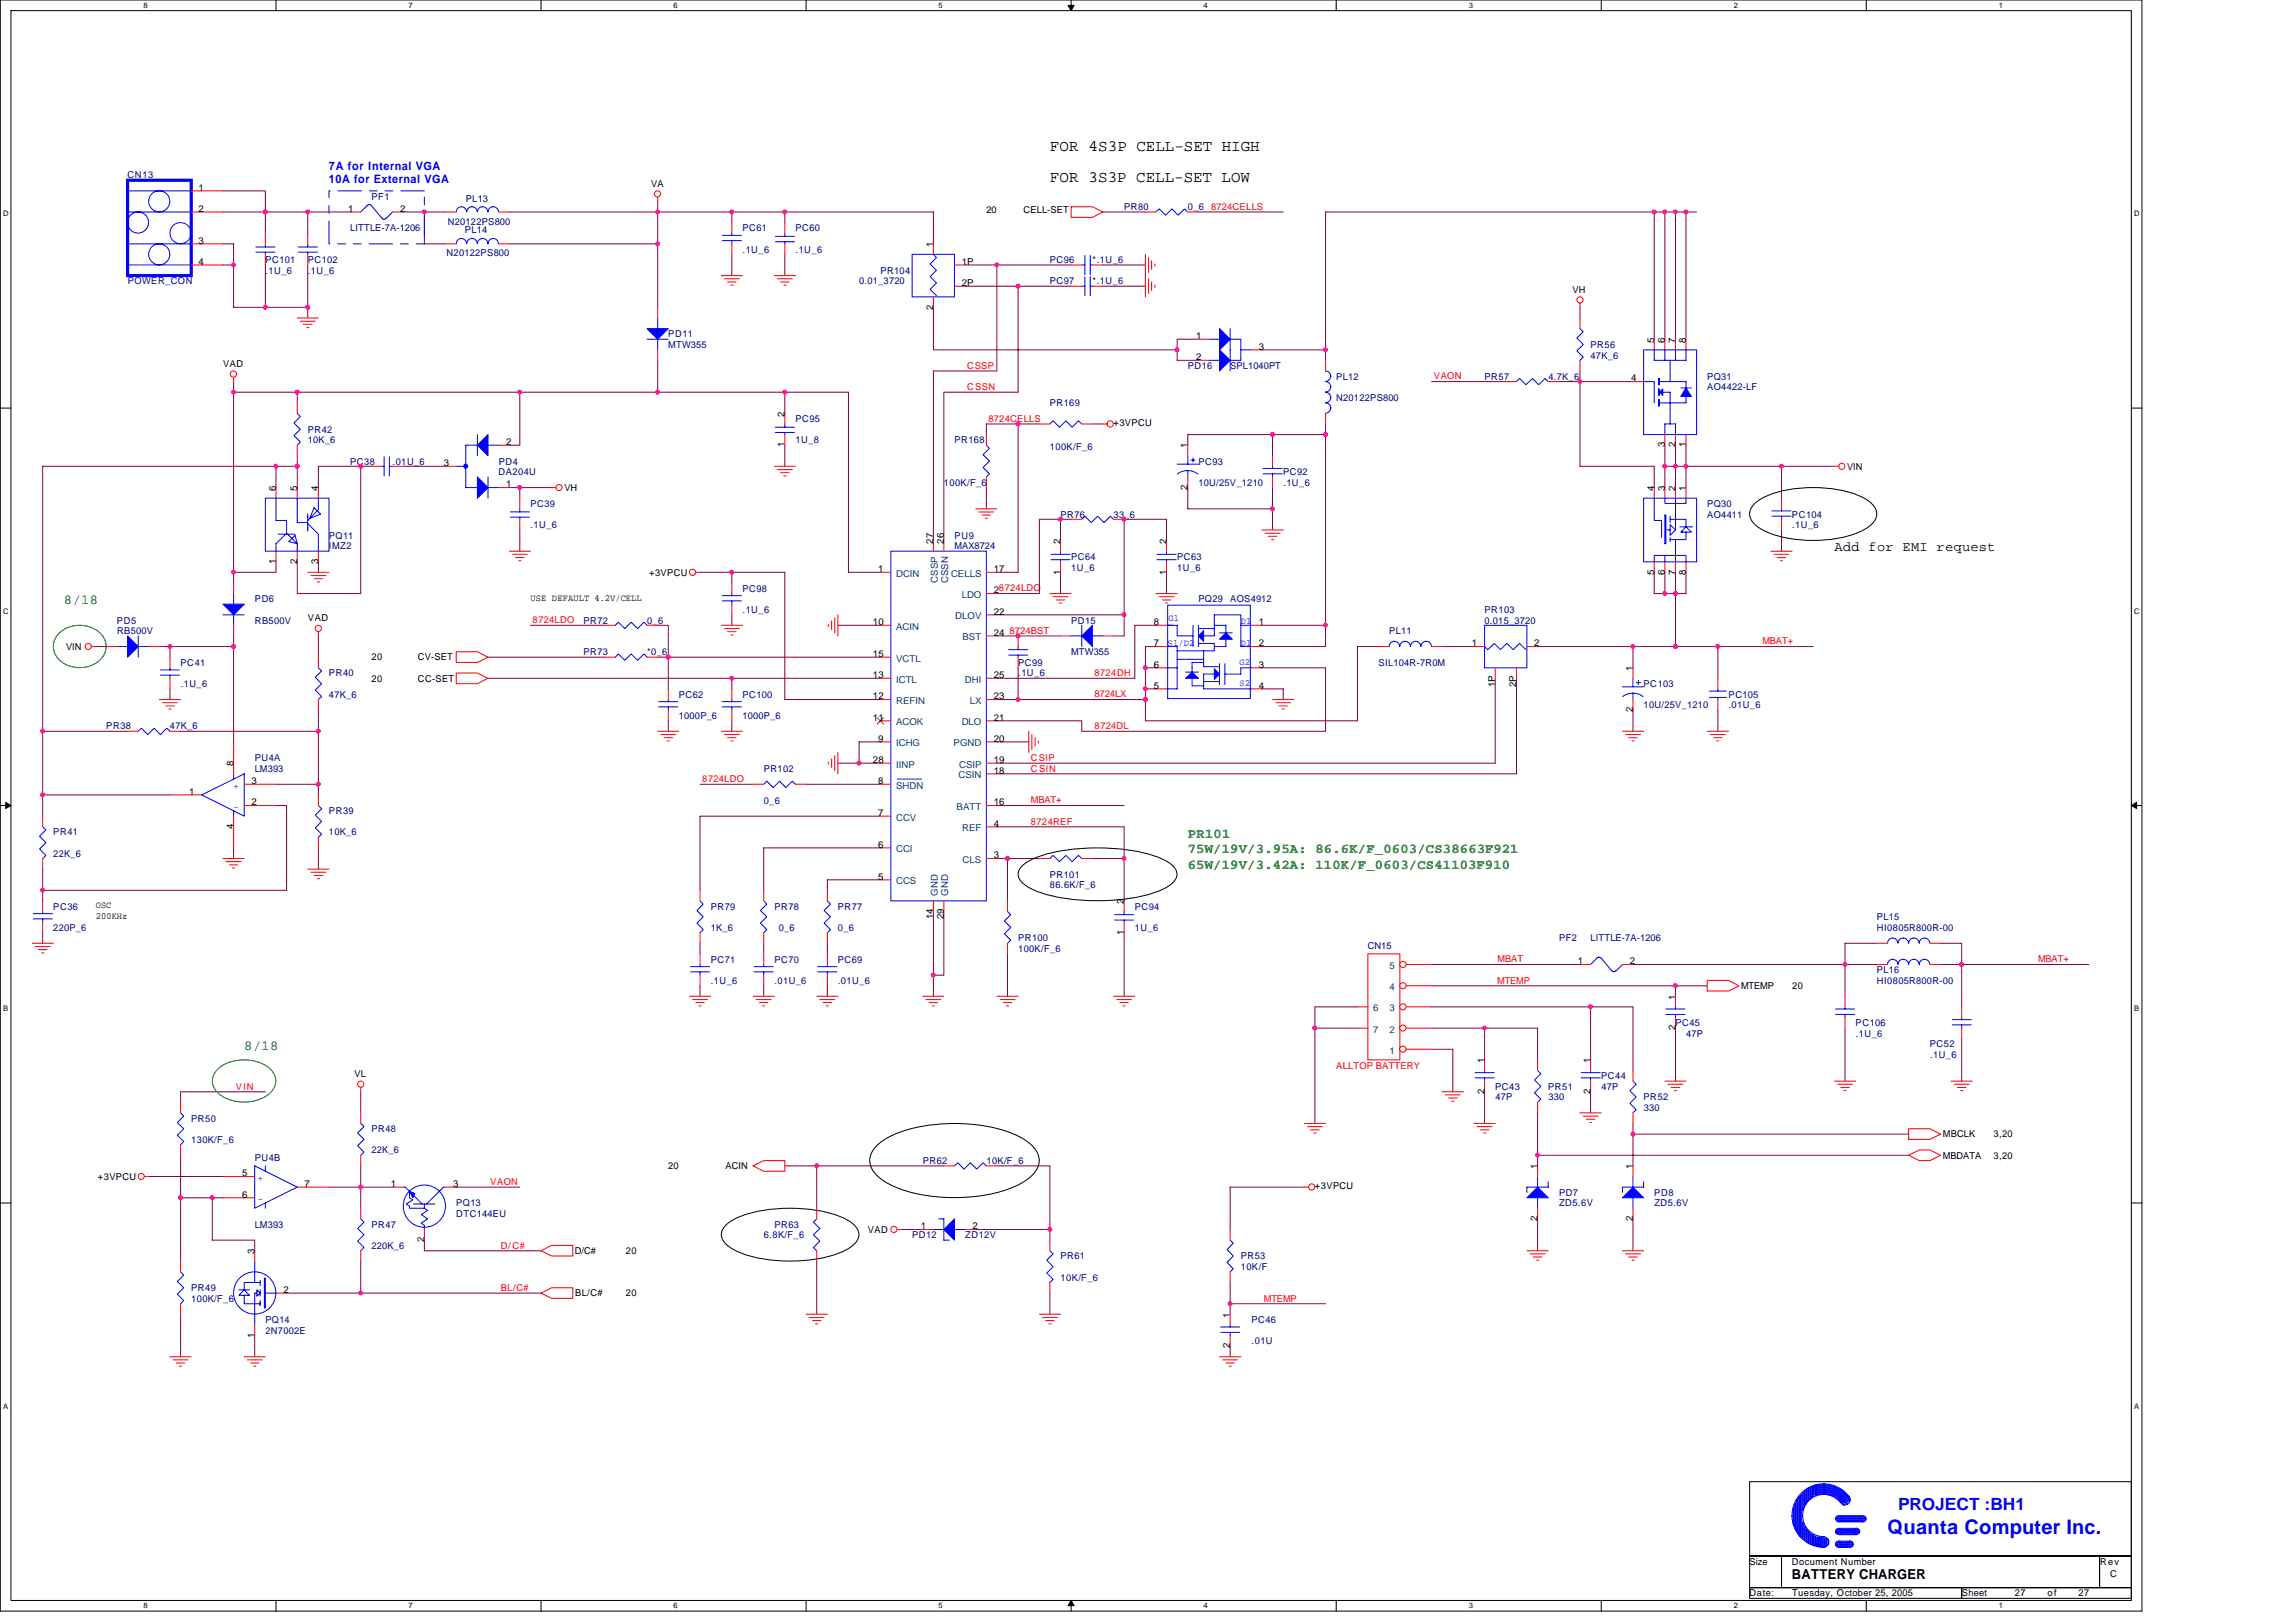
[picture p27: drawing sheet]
<svg xmlns="http://www.w3.org/2000/svg" width="297mm" height="210mm" viewBox="0 0 297 210" stroke-linecap="round" stroke-linejoin="round" font-family="sans-serif">
<defs><g id="words">
<text font-size="2.6" fill="#00f" x="244.2" y="198.6">Quanta Computer Inc.</text>
<text font-size="2.2" fill="#00f" x="245.6" y="195.4">PROJECT :BH1</text>
<g font-size="2.1">
<text x="135.8" y="19.5">FOR 4S3P CELL-SET HIGH</text>
<text x="135.8" y="23.6">FOR 3S3P CELL-SET LOW</text>
</g>
<g font-size="1.8">
<text x="237.3" y="71.4">Add for EMI request</text>
<text x="231.8" y="204.4">BATTERY CHARGER</text>
</g>
<g font-size="1.8" fill="#008000">
<text x="8.3" y="78.2">8/18</text>
<text x="153.7" y="108.5">PR101</text>
<text x="153.7" y="110.4">75W/19V/3.95A: 86.6K/F_0603/CS38663F921</text>
<text x="153.7" y="112.4">65W/19V/3.42A: 110K/F_0603/CS41103F910</text>
<text x="31.6" y="135.8">8/18</text>
</g>
<g font-size="1.5" fill="#00f">
<text x="42.6" y="21.9">7A for Internal VGA</text>
<text x="42.6" y="23.7">10A for External VGA</text>
</g>
<g font-size="1.2" fill="#000080">
<text x="16.5" y="23.1">CN13</text>
<text x="45.3" y="29.9">LITTLE-7A-1206</text>
<text x="48.1" y="25.8">PF1</text>
<text x="57.9" y="29.1">N20122PS800</text>
<text x="60.3" y="26.1">PL13</text>
<text x="96.1" y="29.9">PC61</text>
<text x="102.9" y="29.9">PC60</text>
<text x="145.4" y="27.2">PR80</text>
<text x="153.7" y="27.2">0_6</text>
<text x="34.3" y="34">PC101</text>
<text x="34.4" y="35.4">.1U_6</text>
<text x="39.8" y="34">PC102</text>
<text x="39.8" y="35.4">.1U_6</text>
<text x="57.8" y="33.1">N20122PS800</text>
<text x="60.1" y="30.2">PL14</text>
<text x="96.1" y="32.7">.1U_6</text>
<text x="102.9" y="32.7">.1U_6</text>
<text x="113.9" y="35.4">PR104</text>
<text x="135.8" y="34">PC96</text>
<text x="141.3" y="34">*.1U_6</text>
<text x="16.5" y="36.8">POWER_CON</text>
<text x="111.1" y="36.8">0.01_3720</text>
<text x="135.8" y="36.8">PC97</text>
<text x="141.3" y="36.8">*.1U_6</text>
<text x="86.5" y="43.6">PD11</text>
<text x="86.5" y="45">MTW355</text>
<text x="153.7" y="47.8">PD16</text>
<text x="159.1" y="47.8">SPL1040PT</text>
<text x="205.8" y="45">PR56</text>
<text x="205.8" y="46.4">47K_6</text>
<text x="135.8" y="52.6">PR169</text>
<text x="172.9" y="49.1">PL12</text>
<text x="172.9" y="51.9">N20122PS800</text>
<text x="192.1" y="49.1">PR57</text>
<text x="200.3" y="49.1">4.7K_6</text>
<text x="220.9" y="49.1">PQ31</text>
<text x="220.9" y="50.5">AO4422-LF</text>
<text x="39.8" y="56">PR42</text>
<text x="39.8" y="57.4">10K_6</text>
<text x="102.9" y="54.6">PC95</text>
<text x="102.9" y="57.4">1U_8</text>
<text x="123.5" y="57.4">PR168</text>
<text x="135.8" y="58.2">100K/F_6</text>
<text x="45.3" y="60.1">PC38</text>
<text x="50.8" y="60.1">.01U_6</text>
<text x="64.5" y="61.5">DA204U</text>
<text x="64.5" y="60.1">PD4</text>
<text x="68.6" y="65.6">PC39</text>
<text x="122.1" y="62.8">100K/F_6</text>
<text x="155" y="60.1">PC93</text>
<text x="155" y="62.8">10U/25V_1210</text>
<text x="166" y="61.5">PC92</text>
<text x="166" y="62.8">.1U_6</text>
<text x="220.9" y="65.6">PQ30</text>
<text x="42.6" y="69.7">PQ11</text>
<text x="42.6" y="71.1">IMZ2</text>
<text x="68.6" y="68.3">.1U_6</text>
<text x="123.5" y="69.7">PU9</text>
<text x="123.5" y="71.1">MAX8724</text>
<text x="137.2" y="67">PR76</text>
<text x="144.1" y="67">33_6</text>
<text x="220.9" y="67">AO4411</text>
<text x="231.8" y="67">PC104</text>
<text x="231.9" y="68.3">.1U_6</text>
<text x="33" y="77.9">PD6</text>
<text x="96.1" y="76.6">PC98</text>
<text x="138.6" y="72.5">PC64</text>
<text x="138.6" y="73.8">1U_6</text>
<text x="152.3" y="72.5">PC63</text>
<text x="152.3" y="73.8">1U_6</text>
<text x="155" y="77.9">PQ29</text>
<text x="159.1" y="77.9">AOS4912</text>
<text x="15.1" y="80.7">PD5</text>
<text x="15.2" y="82">RB500V</text>
<text x="33" y="80.7">RB500V</text>
<text x="75.5" y="80.7">PR72</text>
<text x="83.7" y="80.7">0_6</text>
<text x="96.1" y="79.3">.1U_6</text>
<text x="138.6" y="80.7">PD15</text>
<text x="179.7" y="82">PL11</text>
<text x="192.1" y="79.3">PR103</text>
<text x="192.1" y="80.7">0.015_3720</text>
<text x="23.4" y="86.2">PC41</text>
<text x="23.4" y="88.9">.1U_6</text>
<text x="42.6" y="87.5">PR40</text>
<text x="75.5" y="84.8">PR73</text>
<text x="83.7" y="84.8">*0_6</text>
<text x="131.7" y="86.2">PC99</text>
<text x="131.7" y="87.5">.1U_6</text>
<text x="138.6" y="84.8">MTW355</text>
<text x="178.3" y="86.2">SIL104R-7R0M</text>
<text x="212.6" y="88.9">PC103</text>
<text x="13.8" y="94.4">PR38</text>
<text x="22" y="94.4">47K_6</text>
<text x="42.6" y="90.3">47K_6</text>
<text x="87.8" y="90.3">PC62</text>
<text x="87.8" y="93">1000P_6</text>
<text x="96.1" y="90.3">PC100</text>
<text x="96.1" y="93">1000P_6</text>
<text x="212.6" y="91.7">10U/25V_1210</text>
<text x="223.6" y="90.3">PC105</text>
<text x="223.6" y="91.7">.01U_6</text>
<text x="33" y="98.5">PU4A</text>
<text x="33" y="99.9">LM393</text>
<text x="98.8" y="99.9">PR102</text>
<text x="42.6" y="105.4">PR39</text>
<text x="98.8" y="104">0_6</text>
<text x="6.9" y="108.1">PR41</text>
<text x="6.9" y="110.8">22K_6</text>
<text x="42.6" y="108.1">10K_6</text>
<text x="135.8" y="113.6">PR101</text>
<text x="6.9" y="117.7">PC36</text>
<text x="91.9" y="117.7">PR79</text>
<text x="100.2" y="117.7">PR78</text>
<text x="108.4" y="117.7">PR77</text>
<text x="135.8" y="115">86.6K/F_6</text>
<text x="146.8" y="117.7">PC94</text>
<text x="242.8" y="119.1">PL15</text>
<text x="6.9" y="120.5">220P_6</text>
<text x="91.9" y="120.5">1K_6</text>
<text x="91.9" y="124.6">PC71</text>
<text x="100.2" y="124.6">PC70</text>
<text x="100.7" y="120.5">0_6</text>
<text x="108.4" y="120.5">0_6</text>
<text x="108.4" y="124.6">PC69</text>
<text x="131.7" y="121.8">PR100</text>
<text x="131.7" y="123.2">100K/F_6</text>
<text x="146.8" y="120.5">1U_6</text>
<text x="177" y="122.8">CN15</text>
<text x="201.7" y="121.8">PF2</text>
<text x="205.8" y="121.8">LITTLE-7A-1206</text>
<text x="242.8" y="120.5">HI0805R800R-00</text>
<text x="242.8" y="125.9">PL16</text>
<text x="92" y="127.3">.1U_6</text>
<text x="100.2" y="127.3">.01U_6</text>
<text x="108.4" y="127.3">.01U_6</text>
<text x="242.8" y="127.3">HI0805R800R-00</text>
<text x="216.8" y="132.8">PC45</text>
<text x="218.1" y="134.2">47P</text>
<text x="240.1" y="132.8">PC106</text>
<text x="240.1" y="134.2">.1U_6</text>
<text x="249.7" y="135.6">PC52</text>
<text x="249.7" y="136.9">.1U_6</text>
<text x="193.4" y="141">PC43</text>
<text x="193.5" y="142.4">47P</text>
<text x="200.3" y="141">PR51</text>
<text x="200.3" y="142.4">330</text>
<text x="207.2" y="139.7">PC44</text>
<text x="207.2" y="141">47P</text>
<text x="212.6" y="142.4">PR52</text>
<text x="212.7" y="143.8">330</text>
<text x="24.7" y="145.1">PR50</text>
<text x="24.7" y="147.9">130K/F_6</text>
<text x="48" y="146.5">PR48</text>
<text x="48" y="149.3">22K_6</text>
<text x="33" y="150.2">PU4B</text>
<text x="119.4" y="150.6">PR62</text>
<text x="127.6" y="150.6">10K/F_6</text>
<text x="201.7" y="154.7">PD7</text>
<text x="214" y="154.7">PD8</text>
<text x="33" y="158.9">LM393</text>
<text x="48" y="158.9">PR47</text>
<text x="48" y="161.6">220K_6</text>
<text x="59" y="156.1">PQ13</text>
<text x="59" y="157.5">DTC144EU</text>
<text x="98.8" y="160.2">6.8K/F_6</text>
<text x="100.2" y="158.9">PR63</text>
<text x="118" y="160.2">PD12</text>
<text x="124.9" y="160.2">ZD12V</text>
<text x="201.7" y="156.1">ZD5.6V</text>
<text x="214" y="156.1">ZD5.6V</text>
<text x="24.7" y="167.1">PR49</text>
<text x="137.2" y="163">PR61</text>
<text x="137.2" y="165.7">10K/F_6</text>
<text x="160.5" y="163">PR53</text>
<text x="160.5" y="164.3">10K/F</text>
<text x="24.7" y="168.5">100K/F_6</text>
<text x="34.3" y="171.2">PQ14</text>
<text x="34.4" y="172.6">2N7002E</text>
<text x="161.9" y="171.2">PC46</text>
<text x="161.9" y="173.9">.01U</text>
</g>
<g font-size="1.2">
<text x="25.7" y="24.7">1</text>
<text x="25.7" y="27.4">2</text>
<text x="45" y="27.4">1</text>
<text x="51.7" y="27.4">2</text>
<text x="84.3" y="24.2">VA</text>
<text x="127.6" y="27.6">20</text>
<text x="132.4" y="27.6">CELL-SET</text>
<text x="25.7" y="31.5">3</text>
<text x="25.7" y="34.3">4</text>
<text x="120.7" y="32" transform="rotate(-90 120.7 32)">1</text>
<text x="124.4" y="34.3">1P</text>
<text x="120.7" y="40.1" transform="rotate(-90 120.7 40.1)">2</text>
<text x="124.4" y="37">2P</text>
<text x="203.5" y="37.9">VH</text>
<text x="28.9" y="47.5">VAD</text>
<text x="154.8" y="46.6">2</text>
<text x="154.8" y="43.9">1</text>
<text x="162.9" y="45.3">3</text>
<text x="214" y="44.3" transform="rotate(-90 214 44.3)">5</text>
<text x="215.4" y="44.3" transform="rotate(-90 215.4 44.3)">6</text>
<text x="216.7" y="44.3" transform="rotate(-90 216.7 44.3)">7</text>
<text x="218.1" y="44.3" transform="rotate(-90 218.1 44.3)">8</text>
<text x="101.5" y="53.9" transform="rotate(-90 101.5 53.9)">2</text>
<text x="211" y="49.4">4</text>
<text x="65.5" y="57.6">2</text>
<text x="101.5" y="57.9" transform="rotate(-90 101.5 57.9)">1</text>
<text x="144.1" y="55.2">+3VPCU</text>
<text x="153.6" y="58" transform="rotate(-90 153.6 58)">1</text>
<text x="215.4" y="57.9" transform="rotate(-90 215.4 57.9)">3</text>
<text x="216.7" y="57.9" transform="rotate(-90 216.7 57.9)">2</text>
<text x="218.1" y="57.9" transform="rotate(-90 218.1 57.9)">1</text>
<text x="35.7" y="63.5" transform="rotate(-90 35.7 63.5)">6</text>
<text x="38.4" y="63.5" transform="rotate(-90 38.4 63.5)">5</text>
<text x="41.2" y="63.5" transform="rotate(-90 41.2 63.5)">4</text>
<text x="57.4" y="60.3">3</text>
<text x="65.5" y="63.1">1</text>
<text x="73" y="63.5">VH</text>
<text x="153.6" y="63.4" transform="rotate(-90 153.6 63.4)">2</text>
<text x="214" y="63.5" transform="rotate(-90 214 63.5)">4</text>
<text x="215.4" y="63.5" transform="rotate(-90 215.4 63.5)">3</text>
<text x="216.7" y="63.5" transform="rotate(-90 216.7 63.5)">2</text>
<text x="218.1" y="63.5" transform="rotate(-90 218.1 63.5)">1</text>
<text x="239" y="60.8">VIN</text>
<text x="120.7" y="70.4" transform="rotate(-90 120.7 70.4)">27</text>
<text x="122.1" y="70.4" transform="rotate(-90 122.1 70.4)">26</text>
<text x="137.2" y="70.4" transform="rotate(-90 137.2 70.4)">2</text>
<text x="150.9" y="70.4" transform="rotate(-90 150.9 70.4)">2</text>
<text x="35.7" y="73" transform="rotate(-90 35.7 73)">1</text>
<text x="38.4" y="73" transform="rotate(-90 38.4 73)">2</text>
<text x="41.2" y="73" transform="rotate(-90 41.2 73)">3</text>
<text x="68.6" y="77.8">USE DEFAULT 4.2V/CELL</text>
<text x="84" y="74.5">+3VPCU</text>
<text x="113.6" y="74">1</text>
<text x="128.6" y="74">17</text>
<text x="128.6" y="76.8">28724LDO</text>
<text x="137.2" y="74.4" transform="rotate(-90 137.2 74.4)">1</text>
<text x="150.9" y="74.4" transform="rotate(-90 150.9 74.4)">1</text>
<text x="214" y="74.4" transform="rotate(-90 214 74.4)">5</text>
<text x="215.4" y="74.4" transform="rotate(-90 215.4 74.4)">6</text>
<text x="216.7" y="74.4" transform="rotate(-90 216.7 74.4)">7</text>
<text x="218.1" y="74.4" transform="rotate(-90 218.1 74.4)">8</text>
<text x="39.8" y="80.4">VAD</text>
<text x="112.9" y="80.9">10</text>
<text x="128.6" y="82.3">24</text>
<text x="128.6" y="79.5">22</text>
<text x="149.3" y="80.9">8</text>
<text x="149.3" y="83.7">7</text>
<text x="162.9" y="80.9">1</text>
<text x="162.9" y="83.7">2</text>
<text x="190.4" y="83.7">1</text>
<text x="198.5" y="83.7">2</text>
<text x="8.5" y="84.1">VIN</text>
<text x="48.1" y="85.5">20</text>
<text x="48.1" y="88.2">20</text>
<text x="54.1" y="85.5">CV-SET</text>
<text x="54.1" y="88.2">CC-SET</text>
<text x="112.9" y="87.8">13</text>
<text x="112.9" y="85">15</text>
<text x="128.6" y="87.8">25</text>
<text x="149.3" y="86.4">6</text>
<text x="149.3" y="89.1">5</text>
<text x="162.9" y="86.4">3</text>
<text x="162.9" y="89.1">4</text>
<text x="193.4" y="88.9" transform="rotate(-90 193.4 88.9)">1P</text>
<text x="196.2" y="88.9" transform="rotate(-90 196.2 88.9)">2P</text>
<text x="211.2" y="86.8" transform="rotate(-90 211.2 86.8)">1</text>
<text x="112.9" y="93.3">11</text>
<text x="112.9" y="90.5">12</text>
<text x="113.6" y="96">9</text>
<text x="128.6" y="90.5">23</text>
<text x="128.6" y="93.3">21</text>
<text x="128.6" y="96">20</text>
<text x="211.2" y="92.2" transform="rotate(-90 211.2 92.2)">2</text>
<text x="30.2" y="99.2" transform="rotate(-90 30.2 99.2)">8</text>
<text x="32.6" y="101.5">3</text>
<text x="112.9" y="98.7">28</text>
<text x="113.6" y="101.5">8</text>
<text x="128.6" y="100.1">18</text>
<text x="128.6" y="98.7">19</text>
<text x="24.5" y="102.8">1</text>
<text x="30.2" y="107.3" transform="rotate(-90 30.2 107.3)">4</text>
<text x="32.6" y="104.2">2</text>
<text x="113.6" y="105.6">7</text>
<text x="128.6" y="107">4</text>
<text x="128.6" y="104.2">16</text>
<text x="113.6" y="113.8">5</text>
<text x="113.6" y="109.7">6</text>
<text x="128.6" y="111.1">3</text>
<text x="12.4" y="117.6">OSC</text>
<text x="12.4" y="118.9">200KHz</text>
<text x="120.7" y="118.9" transform="rotate(-90 120.7 118.9)">14</text>
<text x="122.1" y="118.9" transform="rotate(-90 122.1 118.9)">29</text>
<text x="145.4" y="117" transform="rotate(-90 145.4 117)">2</text>
<text x="145.4" y="121" transform="rotate(-90 145.4 121)">1</text>
<text x="204.1" y="124.8">1</text>
<text x="210.9" y="124.8">2</text>
<text x="216.7" y="129.3" transform="rotate(-90 216.7 129.3)">1</text>
<text x="225.3" y="128">MTEMP</text>
<text x="231.9" y="128">20</text>
<text x="192" y="137.6" transform="rotate(-90 192 137.6)">1</text>
<text x="205.8" y="137.6" transform="rotate(-90 205.8 137.6)">1</text>
<text x="216.7" y="133.3" transform="rotate(-90 216.7 133.3)">2</text>
<text x="45.9" y="139.4">VL</text>
<text x="192" y="141.6" transform="rotate(-90 192 141.6)">2</text>
<text x="205.8" y="141.6" transform="rotate(-90 205.8 141.6)">2</text>
<text x="251.3" y="147.2">MBCLK</text>
<text x="251.3" y="149.9">MBDATA</text>
<text x="257.9" y="147.2">3,20</text>
<text x="257.9" y="149.9">3,20</text>
<text x="12.7" y="152.7">+3VPCU</text>
<text x="31.3" y="152.2">5</text>
<text x="31.3" y="155">6</text>
<text x="39.4" y="153.6">7</text>
<text x="50.5" y="153.6">1</text>
<text x="58.6" y="153.6">3</text>
<text x="86.5" y="151.3">20</text>
<text x="93.9" y="151.3">ACIN</text>
<text x="170.1" y="153.9">+3VPCU</text>
<text x="198.9" y="151.3" transform="rotate(-90 198.9 151.3)">1</text>
<text x="211.2" y="151.3" transform="rotate(-90 211.2 151.3)">1</text>
<text x="54.9" y="160.8" transform="rotate(-90 54.9 160.8)">2</text>
<text x="112.3" y="159.6">VAD</text>
<text x="119.1" y="159.1">1</text>
<text x="125.8" y="159.1">2</text>
<text x="198.9" y="158" transform="rotate(-90 198.9 158)">2</text>
<text x="211.2" y="158" transform="rotate(-90 211.2 158)">2</text>
<text x="32.9" y="162.3" transform="rotate(-90 32.9 162.3)">3</text>
<text x="36.7" y="167.3">2</text>
<text x="74.4" y="162.3">D/C#</text>
<text x="74.4" y="167.8">BL/C#</text>
<text x="81" y="162.3">20</text>
<text x="81" y="167.8">20</text>
<text x="32.9" y="173.1" transform="rotate(-90 32.9 173.1)">1</text>
<text x="159.1" y="170.5" transform="rotate(-90 159.1 170.5)">1</text>
<text x="159.1" y="174.5" transform="rotate(-90 159.1 174.5)">2</text>
<text x="226.4" y="202.5">Size</text>
<text x="231.8" y="202.5">Document Number</text>
<text x="271.7" y="202.5">Rev</text>
<text x="226.4" y="206.6">Date:</text>
<text x="231.8" y="206.6">Tuesday, October 25, 2005</text>
<text x="253.8" y="206.6">Sheet</text>
<text x="260.7" y="206.6">27</text>
<text x="264.9" y="206.6">o f</text>
<text x="268.9" y="206.6">27</text>
<text x="273" y="204.1">C</text>
</g>
<g font-size="1.2" fill="#f00">
<text x="156.7" y="27.2">8724CELLS</text>
<text x="125.1" y="47.7">CSSP</text>
<text x="125.1" y="50.5">CSSN</text>
<text x="185.5" y="49.1">VAON</text>
<text x="127.9" y="54.6">8724CELLS</text>
<text x="68.9" y="80.6">8724LDO</text>
<text x="130.6" y="82">8724BST</text>
<text x="228" y="83.4">MBAT+</text>
<text x="141.6" y="87.5">8724DH</text>
<text x="141.6" y="94.4">8724DL</text>
<text x="141.6" y="90.3">8724LX</text>
<text x="90.8" y="101.2">8724LDO</text>
<text x="133.4" y="98.5">CSIP</text>
<text x="133.4" y="99.9">CSIN</text>
<text x="133.4" y="104">MBAT+</text>
<text x="133.4" y="106.7">8724REF</text>
<text x="193.7" y="124.5">MBAT</text>
<text x="263.7" y="124.5">MBAT+</text>
<text x="193.7" y="127.3">MTEMP</text>
<text x="30.5" y="141">VIN</text>
<text x="172.9" y="138.3">ALLTOP BATTERY</text>
<text x="63.4" y="153.4">VAON</text>
<text x="64.8" y="161.6">D/C#</text>
<text x="64.8" y="167.1">BL/C#</text>
<text x="163.5" y="168.4">MTEMP</text>
</g>
<g font-size="1.2" fill="#004080">
<text x="115.9" y="74.6">DCIN</text>
<text x="121.3" y="75.4" transform="rotate(-90 121.3 75.4)">CSSP</text>
<text x="122.7" y="75.5" transform="rotate(-90 122.7 75.5)">CSSN</text>
<text x="123" y="74.6">CELLS</text>
<text x="124.4" y="77.4">LDO</text>
<text x="115.9" y="81.5">ACIN</text>
<text x="123.6" y="80.1">DLOV</text>
<text x="124.5" y="82.9">BST</text>
<text x="115.9" y="88.3">ICTL</text>
<text x="115.9" y="85.6">VCTL</text>
<text x="124.8" y="88.3">DHI</text>
<text x="115.9" y="93.9">ACOK</text>
<text x="115.9" y="91.1">REFIN</text>
<text x="124.4" y="93.9">DLO</text>
<text x="125.5" y="91.1">LX</text>
<text x="115.9" y="96.6">ICHG</text>
<text x="115.9" y="99.3">IINP</text>
<text x="123.4" y="96.6">PGND</text>
<text x="124" y="100.7">CSIN</text>
<text x="124.1" y="99.3">CSIP</text>
<text x="115.9" y="106.2">CCV</text>
<text x="115.9" y="102.1">SHDN</text>
<text x="123.8" y="104.8">BATT</text>
<text x="124.5" y="107.6">REF</text>
<text x="115.9" y="110.3">CCI</text>
<text x="124.5" y="111.7">CLS</text>
<text x="115.9" y="114.4">CCS</text>
<text x="121.3" y="115.9" transform="rotate(-90 121.3 115.9)">GND</text>
<text x="122.7" y="115.9" transform="rotate(-90 122.7 115.9)">GND</text>
<text x="179.7" y="125.4">5</text>
<text x="177.6" y="130.9">6</text>
<text x="179.7" y="130.9">3</text>
<text x="179.7" y="128.1">4</text>
<text x="177.6" y="133.6">7</text>
<text x="179.7" y="136.4">1</text>
<text x="179.7" y="133.6">2</text>
</g>
<g font-size="1.2" fill="#00f">
<text x="151.1" y="83.5">S1/D2</text>
<text x="151.2" y="80.4">G1</text>
<text x="160.5" y="80.8">D1</text>
<text x="160.5" y="83.5">D1</text>
<text x="160.4" y="86">G2</text>
<text x="160.4" y="88.8">S2</text>
<text x="30.2" y="102.1">+</text>
<text x="30.2" y="104.8">-</text>
<text x="33.4" y="152.8">+</text>
<text x="33.4" y="155.6">-</text>
</g>
<g font-size="1">
<text x="18.6" y="1">8</text>
<text x="52.8" y="1">7</text>
<text x="87.1" y="1">6</text>
<text x="121.4" y="1">5</text>
<text x="155.7" y="1">4</text>
<text x="190" y="1">3</text>
<text x="224.3" y="1">2</text>
<text x="258.6" y="1">1</text>
<text x=".4" y="28">D</text>
<text x="276.1" y="28">D</text>
<text x=".4" y="79.4">C</text>
<text x="276.1" y="79.4">C</text>
<text x=".4" y="130.9">B</text>
<text x="276.1" y="130.9">B</text>
<text x=".4" y="182.3">A</text>
<text x="276.1" y="182.3">A</text>
<text x="18.6" y="208.2">8</text>
<text x="52.8" y="208.2">7</text>
<text x="87.1" y="208.2">6</text>
<text x="121.4" y="208.2">5</text>
<text x="155.7" y="208.2">4</text>
<text x="190" y="208.2">3</text>
<text x="224.3" y="208.2">2</text>
<text x="258.6" y="208.2">1</text>
</g>
</g></defs>
<path d="M0 0h277.1v208.5h-277.1zM1.4 1.4h274.3v205.7h-274.3z" fill="none" stroke="#000" stroke-width=".13"/>
<g fill="#fff">
<path d="M18.6 .1h.5v1.1h-.5z"/>
<path d="M18.6 207.3h.5v1.1h-.5z"/>
</g>
<path d="M35.7 0v1.4M35.7 207.1v1.4" fill="none" stroke="#000" stroke-width=".13"/>
<g fill="#fff">
<path d="M52.8 .1h.6v1.1h-.6z"/>
<path d="M52.8 207.3h.6v1.1h-.6z"/>
</g>
<path d="M70 0v1.4M70 207.1v1.4" fill="none" stroke="#000" stroke-width=".13"/>
<g fill="#fff">
<path d="M87.1 .1h.6v1.1h-.6z"/>
<path d="M87.1 207.3h.6v1.1h-.6z"/>
</g>
<path d="M104.3 0v1.4M104.3 207.1v1.4" fill="none" stroke="#000" stroke-width=".13"/>
<g fill="#fff">
<path d="M121.4 .1h.6v1.1h-.6z"/>
<path d="M121.4 207.3h.6v1.1h-.6z"/>
</g>
<path d="M138.6 0v1.4M138.6 207.1v1.4" fill="none" stroke="#000" stroke-width=".13"/>
<path d="M138.2 .7h.8l-.4 .7zM138.6 207.1l.4 .7h-.8z" fill="#000" stroke="#000" stroke-width=".13"/>
<g fill="#fff">
<path d="M155.7 .1h.6v1.1h-.6z"/>
<path d="M155.7 207.3h.6v1.1h-.6z"/>
</g>
<path d="M172.9 0v1.4M172.9 207.1v1.4" fill="none" stroke="#000" stroke-width=".13"/>
<g fill="#fff">
<path d="M190 .1h.6v1.1h-.6z"/>
<path d="M190 207.3h.6v1.1h-.6z"/>
</g>
<path d="M207.2 0v1.4M207.2 207.1v1.4" fill="none" stroke="#000" stroke-width=".13"/>
<g fill="#fff">
<path d="M224.3 .1h.5v1.1h-.5z"/>
<path d="M224.3 207.3h.5v1.1h-.5z"/>
</g>
<path d="M241.4 0v1.4M241.4 207.1v1.4" fill="none" stroke="#000" stroke-width=".13"/>
<g fill="#fff">
<path d="M258.6 .1h.5v1.1h-.5z"/>
<path d="M258.6 207.3h.5v1.1h-.5z"/>
<path d="M.4 27.1h.7v1.1h-.7z"/>
<path d="M276.1 27.1h.7v1.1h-.7z"/>
<path d="M.4 78.5h.7v1.1h-.7z"/>
<path d="M276.1 78.5h.7v1.1h-.7z"/>
</g>
<path d="M0 52.8h1.4M275.7 52.8h1.4" fill="none" stroke="#000" stroke-width=".13"/>
<g fill="#fff">
<path d="M.4 130h.7v1.1h-.7z"/>
<path d="M276.1 130h.7v1.1h-.7z"/>
</g>
<path d="M0 104.2h1.4M275.7 104.2h1.4" fill="none" stroke="#000" stroke-width=".13"/>
<path d="M.7 103.8l.7 .4-.7 .4zM275.7 104.2l.7-.4v.8z" fill="#000" stroke="#000" stroke-width=".13"/>
<g fill="#fff">
<path d="M.4 181.4h.7v1.1h-.7z"/>
<path d="M276.1 181.4h.7v1.1h-.7z"/>
</g>
<path d="M226.8 65.4a8.4 8.4 0 0 1 5.2-2.1 16.1 16.1 0 0 1 9.2 1.2 2.56 2.56 0 0 1 1.6 2 2.58 2.58 0 0 1-1.6 2 16.2 16.2 0 0 1-10.4 1.1 7.6 7.6 0 0 1-4-2 1.6 1.6 0 0 1 0-2.2zM132.2 112.2a10.1 10.1 0 0 1 5.5-2.2 26.9 26.9 0 0 1 12 .9 4.2 4.2 0 0 1 2.5 1.7 1.58 1.58 0 0 1-.9 2 14.3 14.3 0 0 1-6.3 1.8 25.4 25.4 0 0 1-10.8-1 4.2 4.2 0 0 1-2.4-1.8l-.1-.5 .1-.5zM0 155.7h1.4M93.8 158.7a9.5 9.5 0 0 1 5.6-2.2 18.7 18.7 0 0 1 10 1.3 2.6 2.6 0 0 1 1.7 2 2.61 2.61 0 0 1-1.7 2 18.9 18.9 0 0 1-11.3 1 8.6 8.6 0 0 1-4.3-2 1.51 1.51 0 0 1 0-2.1zM113.4 148.3a11.1 11.1 0 0 1 5.8-2.5 22.6 22.6 0 0 1 12 1 5.5 5.5 0 0 1 3.1 2.7 2.48 2.48 0 0 1-.7 2.5 11.2 11.2 0 0 1-5.8 2.6 22.4 22.4 0 0 1-12.1-1 5.5 5.5 0 0 1-3.1-2.8 2.48 2.48 0 0 1 .8-2.5zM275.7 155.7h1.4M226.4 191.7h49.3v9.7h-49.3zM226.4 201.4h4.1v4.1h-4.1zM226.4 205.5h27.4v1.3h-27.4zM230.5 201.4h41.1v4.1h-41.1zM253.8 205.5h21.9v1.3h-21.9zM271.6 201.4h4.1v4.1h-4.1z" fill="none" stroke="#000" stroke-width=".13"/>
<g fill="none" stroke="#800040" stroke-width=".13">
<path d="M28.8 24.7h5.5v5.5M28.8 31.6h1.4v2.7h-1.4M28.8 27.4h16.5M30.2 34.3v5.5h9.6M34.3 34.3v5.5M39.8 27.4v2.8M39.8 34.3v6.8M52.2 27.4h2.7v4.2h2.8M54.9 27.4h2.8M65.9 27.4h54.9v4.2M65.9 31.6h19.2M85.1 26.1v13.7"/>
<path d="M94.7 27.4v1.4M94.7 32.9v2.8M101.5 27.4v1.4M101.5 32.9v2.8M120.8 39.8v5.5h31.5M124.9 34.3h13.7M124.9 37h13.7M129 34.3v13.7h-8.2v22M131.7 37v13.8h-9.6v19.2M142.7 34.3h5.5M142.7 37h5.5M142.7 27.4h5.5"/>
<path d="M155 27.4h11M204.4 39.8v1.3M214 27.4v16.5M215.4 27.4v16.5M216.8 27.4v16.5M218.1 27.4v16.5M219.5 27.4h-48v19.2M30.2 50.8h79.6v23.3h4.1M30.2 49.4v26M38.5 50.8v1.3M38.5 59v4.1M67.2 50.8v6.8h-1.3"/>
<path d="M85.1 46.6v4.2M101.5 50.8v2.7M101.5 57.6v2.7M131.7 54.9v19.2h-2.7M134.5 54.9h-6.9v1.3M141.3 54.9h1.4M153.7 57.6v-1.4h10.9v2.8M155 43.9h-2.7v2.7h2.7M163.3 45.3h8.2M164.6 56.2h6.9M171.5 54.9v28.8h-8.2M185.2 49.4h9.6"/>
<path d="M201.7 49.4h9.6M204.4 48v12.3h9.6v2.8M215.4 57.6v5.5M216.8 57.6v2.7h-1.4M218.1 57.6v2.7h12.4v4.2M35.7 72.7v1.4h-5.5M35.7 60.3v2.8M38.5 60.3h-33v45.3M41.2 72.7v1.4M46.7 60.3v16.5h-8.2v-4.1M48 60.3h-6.8v2.8M52.2 60.3h5.5"/>
<path d="M65.9 63.1h5.5M67.2 63.1v1.4M67.2 68.6v2.7M90.6 74.1h10.9v16.4h12.4M94.7 74.1v1.3M94.7 79.6v1.3M127.6 63.1v2.7M129 79.6h16.4M137.2 67.2v2.8M137.2 74.1v2.7M138.6 67.2h-4.1v9.6h-5.5M150.9 70v-2.8h-5.5v15.1h-1.3"/>
<path d="M150.9 74.1v2.7M153.7 63.1v2.7h10.9M164.6 63.1v5.5M214 74.1v2.7h4.1v-2.7M215.4 74.1v2.7M216.8 63.1v-2.8h1.3v2.8M216.8 74.1v9.6M230.5 60.3h6.8M230.5 68.6v2.7M5.5 94.6h11M12.4 83.7h1.4M20.6 83.7h9.6"/>
<path d="M22 83.7v1.3M22 89.2v1.3M23.4 94.6h17.8M30.2 82.3v13.7M41.2 82.3v2.7M41.2 91.9v11M63.1 85h15.1M63.1 87.8h50.8M68.6 80.9h9.6M85.1 80.9h1.4v8.3M85.1 85h28.8M86.5 93.3v1.3"/>
<path d="M94.7 87.8v1.4M94.7 93.3v1.3M108.4 98.8h5.5M108.4 80.9h5.5M113.9 96h-2.8v2.8M129 82.3h8.2M129 90.5h2.7M129 96h4.1M131.7 86.4v4.1h16.5M148.2 86.4h1.3M148.2 89.2h1.3M149.5 83.7h-1.3v9.6h27.4v-9.6h2.7"/>
<path d="M149.5 80.9h-2.7v6.9h-17.8M163.3 86.4h8.2v8.2h-31.5v-1.3h-11M163.3 80.9h8.2M163.3 89.2h2.7v1.3M186.6 83.7h4.1M193.4 87.8v11h-64.4M196.2 87.8v12.3h-67.2M198.9 83.7h35.7M211.3 83.7v2.7M211.3 91.9v2.7M222.2 83.7v4.1M222.2 91.9v2.7"/>
<path d="M5.5 112.5v4.1M5.5 102.9h16.5M30.2 109.7v1.4M35.7 104.2h1.4v11h-31.6M35.7 101.5h5.5M41.2 109.7v2.8M90.6 101.5h6.8M104.3 101.5h9.6M113.9 105.6h-23.3v9.6M113.9 113.9h-6.9v1.3M113.9 109.7h-15.1v5.5M120.8 118v8.2"/>
<path d="M122.1 118v8.2h-1.3v2.7M129 107h16.4v9.6M129 111.1h5.5M129 104.2h16.4M130.3 111.1v5.5M141.3 111.1h4.1M5.5 120.7v1.4M90.6 122.1v1.3M90.6 127.6v1.3M98.8 122.1v1.3M98.8 127.6v1.3M107 122.1v1.3"/>
<path d="M107 127.6v1.3M130.3 123.4v5.5M145.4 120.7v8.2M170.1 133.1h5.5M175.6 130.3h-5.5v15.1M185.2 130.3h26.1v8.2M185.2 124.8h19.2M185.2 133.1h13.7v4.1M185.2 135.8h2.8v5.5M185.2 127.6h35.7M192.1 133.1v4.1M205.8 130.3v6.9"/>
<path d="M211.3 124.8h31.5M216.8 127.6v1.3M216.8 133.1v6.8M238.7 133.1v6.8M242.8 122.1h-4.1v6.8M251.1 124.8h19.2M251.1 122.1h2.7v8.2M253.8 134.4v5.5M19.2 152.3h9.6M23.4 149.5v13.7M23.4 155h5.4M27.5 155v5.5h5.5v1.4"/>
<path d="M34.3 141.3h-10.9v1.3M42.6 153.6h8.2M46.7 141.3v2.7M46.7 150.9v5.5M59 153.6h8.2M101.5 150.9h20.6M105.7 150.9v5.5M116.6 159.1h2.8M126.2 159.1h9.6v1.4M129 150.9h6.8v8.2M168.8 153.6h-9.7v5.5M192.1 141.3v4.1"/>
<path d="M198.9 144v6.9M198.9 157.7v4.2M198.9 149.5h48M205.8 141.3v2.7M211.3 145.4v5.5M211.3 157.7v4.2M211.3 146.8h35.6M23.4 170.1v5.5M33 172.8v2.8M37.1 167.3h32.9M46.7 163.2v4.1M54.9 160.5v1.4h15.1"/>
<path d="M105.7 163.2v6.9M135.8 167.3v2.8M159.1 166v4.1M159.1 174.2v1.4M159.1 168.7h12.4"/>
</g>
<g fill="none" stroke="#f00" stroke-width=".13">
<path d="M85.1 25.5v.6M93.3 35.7h2.8M93.7 36.1h1.9M94.1 36.5h1.1M94.5 36.9h.3M100.2 35.7h2.7M100.6 36.1h1.9M101 36.5h1.1M101.4 36.9h.3M138.6 26.8h2.7l1.4 .6-1.4 .7h-2.7zM148.2 32.9v5.5M148.6 33.3v2"/>
<path d="M148.6 36.1v1.9M149 33.7v1.1M149 36.5v1.1M149.4 34.2v.2M149.4 36.9v.3M204.4 39.2v.6M30.2 48.8v.6M38.5 41.1h2.7M38.9 41.6h1.9M39.3 42h1.1M39.7 42.4h.3M142.7 54.9h.5"/>
<path d="M39.8 74.1h2.8M40.2 74.5h2M40.6 74.9h1.1M41.1 75.3h.2M48 60.3h1.4M50.8 60.3h1.4M65.9 71.3h2.7M66.3 71.7h1.9M66.7 72.2h1.1M67.1 72.6h.3M67.2 64.5v1.3M67.2 67.2v1.4"/>
<path d="M71.4 63.1h.5M90 74.1h.6M100.2 60.3h2.7M100.6 60.8h1.9M101 61.2h1.1M101.4 61.6h.3M108 80v1.9M108.4 79.6v2.7M126.2 65.8h2.8M126.6 66.3h2M127.1 66.7h1.1M127.5 67.1h.2"/>
<path d="M135.8 76.8h2.8M136.2 77.2h2M136.6 77.6h1.1M137.1 78h.2M149.5 76.8h2.8M150 77.2h1.9M150.4 77.6h1.1M150.8 78h.3M163.3 68.6h2.7M163.7 69h1.9M164.1 69.4h1.1M164.5 69.8h.3"/>
<path d="M229.1 71.3h2.7M229.5 71.7h1.9M229.9 72.2h1.1M230.3 72.6h.3M237.3 60.3h.6M11.8 83.7h.6M20.6 90.5h2.8M21 90.9h1.9M21.4 91.4h1.1M21.9 91.8h.2M30.2 96v4.1M41.2 81.7v.6"/>
<path d="M59 84.3h2.8l1.3 .7-1.3 .7h-2.8zM59 87.1h2.8l1.3 .7-1.3 .7h-2.8zM78.2 80.9h1.4M83.7 80.9h1.4M85.1 94.6h2.7M85.5 95.1h1.9M85.9 95.5h1.1M86.3 95.9h.3M93.3 94.6h2.8M93.3 80.9h2.8M93.7 95.1h1.9M93.7 81.3h1.9"/>
<path d="M94.1 95.5h1.1M94.1 81.7h1.1M94.5 95.9h.3M94.5 82.2h.3M94.7 89.2v1.3M94.7 91.9v1.4M107.2 80.8v.3M107.2 98.6v.3M107.6 80.4v1.1M107.6 98.2v1.1M108 97.8v1.9M108.4 97.4v2.7"/>
<path d="M133.1 94.6v2.8M133.5 95.1v1.9M133.9 95.5v1.1M134.3 95.9v.3M164.6 90.5h2.8M165.1 90.9h1.9M165.5 91.4h1.1M165.9 91.8h.2M209.9 94.6h2.7M210.3 95.1h1.9M210.7 95.5h1.1M211.1 95.9h.3"/>
<path d="M220.9 94.6h2.7M221.3 95.1h1.9M221.7 95.5h1.1M222.1 95.9h.3M5.5 116.6v1.4M5.5 119.3v1.4M22 102.9h4.1M28.8 111.1h2.8M29.2 111.5h2M29.7 111.9h1.1M30.1 112.3h.2M30.2 105.6v4.1"/>
<path d="M31.6 101.5h4.1M31.6 104.2h4.1M39.8 112.5h2.8M40.2 112.9h2M40.6 113.3h1.1M41.1 113.7h.2M97.4 101.5h1.4M102.9 101.5h1.4M145.4 116.6v1.4M145.4 119.3v1.4M4.2 122.1h2.7M4.6 122.5h1.9"/>
<path d="M5 122.9h1.1M5.4 123.3h.3M89.2 128.9h2.7M89.6 129.3h1.9M90 129.8h1.1M90.4 130.2h.3M97.4 128.9h2.8M97.8 129.3h2M98.3 129.8h1.1M98.7 130.2h.2M105.7 128.9h2.7M106.1 129.3h1.9"/>
<path d="M106.5 129.8h1.1M106.9 130.2h.3M119.4 128.9h2.7M119.8 129.3h1.9M120.2 129.8h1.1M120.6 130.2h.3M129 128.9h2.7M129.4 129.3h1.9M129.8 129.8h1.1M130.2 130.2h.3M144.1 128.9h2.7M144.5 129.3h1.9"/>
<path d="M144.9 129.8h1.1M145.3 130.2h.3M177 123.4h4.1v13.8h-4.1zM215.4 139.9h2.7M220.9 126.9h2.7l1.4 .7-1.4 .6h-2.7zM237.3 139.9h2.8M252.4 139.9h2.8M253.8 130.3v1.4M253.8 133.1v1.3M18.7 152.3h.5M46.7 140.7v.6M97.4 150.9l1.4-.7h2.7v1.4h-2.7z"/>
<path d="M105.7 156.4v1.3M116.1 159.1h.5M168.8 145.4h2.7M168.8 153.6h.5M169.2 145.8h1.9M169.6 146.2h1.1M170 146.6h.3M186.6 141.3h2.7M187 141.7h1.9M187.4 142.1h1.1M187.8 142.5h.3M190.7 145.4h2.7"/>
<path d="M191.1 145.8h1.9M191.5 146.2h1.1M191.9 146.6h.3M204.4 144h2.8M204.8 144.4h2M205.2 144.8h1.1M205.7 145.3h.2M215.8 140.3h1.9M216.2 140.7h1.1M216.6 141.1h.3M237.7 140.3h2M238.1 140.7h1.1"/>
<path d="M238.6 141.1h.2M246.9 146.1h2.8l1.4 .7-1.4 .6h-2.8zM246.9 149.5l1.4-.7h1.4l1.4 .7-1.4 .7h-1.4zM252.8 140.3h2M253.2 140.7h1.1M253.7 141.1h.2M22 175.6h2.7M22.4 176h1.9M22.8 176.4h1.1M23.2 176.8h.3M31.6 175.6h2.7M32 176h1.9"/>
<path d="M32.4 176.4h1.1M32.8 176.8h.3M70 161.9l1.4-.7h2.7v1.3h-2.7zM70 167.3l1.4-.7h2.7v1.4h-2.7zM104.3 170.1h2.7M104.7 170.5h1.9M105.1 170.9h1.1M105.5 171.3h.3M105.7 161.9v1.3M134.5 170.1h2.7M134.9 170.5h1.9M135.3 170.9h1.1"/>
<path d="M135.7 171.3h.3M157.8 175.6h2.7M158.2 176h1.9M158.6 176.4h1.1M159 176.8h.3M197.5 161.9h2.8M198 162.3h1.9M198.4 162.7h1.1M198.8 163.1h.3M209.9 161.9h2.7M210.3 162.3h1.9M210.7 162.7h1.1"/>
<path d="M211.1 163.1h.3"/>
<circle cx="85.1" cy="25.1" r=".4"/>
<circle cx="204.4" cy="38.8" r=".4"/>
<circle cx="30.2" cy="48.4" r=".4"/>
<circle cx="143.6" cy="54.9" r=".4"/>
<circle cx="72.3" cy="63.1" r=".4"/>
<circle cx="89.6" cy="74.1" r=".4"/>
<circle cx="238.3" cy="60.3" r=".4"/>
<circle cx="11.4" cy="83.7" r=".39"/>
<circle cx="41.2" cy="81.3" r=".4"/>
<circle cx="18.3" cy="152.2" r=".39"/>
<circle cx="46.7" cy="140.3" r=".4"/>
<circle cx="115.7" cy="159.1" r=".4"/>
<circle cx="169.7" cy="153.6" r=".4"/>
</g>
<path d="M42.6 24.7h12.3v6.9h-12.3z" fill="none" stroke="#00f" stroke-width=".13" stroke-dasharray="3 1 1 1 1 1"/>
<path d="M7.6 81.9a3.9 3.9 0 0 1 5.8 .6 2.5 2.5 0 0 1-1.6 3.6 3.6 3.6 0 0 1-4.8-1.8 2.34 2.34 0 0 1 .6-2.4zM28.2 138.4a5.4 5.4 0 0 1 6.8 0 2.1 2.1 0 0 1-.5 3.4 5.5 5.5 0 0 1-6.3-.4 2.03 2.03 0 0 1 0-3z" fill="none" stroke="#008000" stroke-width=".13"/>
<g fill="none" stroke="#00f" stroke-width=".13">
<path d="M49.7 59.1v2.5M50.4 59.1v2.5M49.4 60.3h.3M50.4 60.3h.4M66 66.3h2.5M66 66.9h2.5M67.2 65.8v.5M67.2 66.9v.3M79.6 80.9l.4-.4 .8 .8 .9-.8 .8 .8 .8-.8 .4 .4M93.4 91.5h2.5M93.4 90.8h2.5M94.7 90.5v.3"/>
<path d="M94.7 91.5v.4M4.3 118.9h2.5M4.3 118.2h2.5M5.5 118v.2M5.5 118.9v.4M26.1 102.9l5.5-2.8v5.5zM30.2 100.1v.7M30.2 104.9v.7M98.8 101.5l.4-.4 .8 .8 .9-.8 .8 .8 .8-.8 .4 .4M144.2 118.4h2.5M144.2 119.1h2.5M145.4 118v.4"/>
<path d="M145.4 119.1v.2M252.6 132.6h2.4M252.6 132h2.4M253.8 131.7v.3M253.8 132.6v.5M105.7 157.7l-.5 .5 .9 .8-.9 .8 .9 .8-.9 .8 .5 .5"/>
</g>
<circle cx="181.5" cy="135.8" r=".4" fill="#fff" stroke="#f00" stroke-width=".13"/>
<path d="M181.9 135.8h3.3" fill="none" stroke="#f00" stroke-width=".13"/>
<circle cx="181.5" cy="133" r=".4" fill="#fff" stroke="#f00" stroke-width=".13"/>
<path d="M181.9 133.1h3.3" fill="none" stroke="#f00" stroke-width=".13"/>
<circle cx="181.5" cy="130.3" r=".4" fill="#fff" stroke="#f00" stroke-width=".13"/>
<path d="M181.9 130.3h3.3" fill="none" stroke="#f00" stroke-width=".13"/>
<circle cx="181.5" cy="127.6" r=".4" fill="#fff" stroke="#f00" stroke-width=".13"/>
<path d="M181.9 127.6h3.3" fill="none" stroke="#f00" stroke-width=".13"/>
<circle cx="181.5" cy="124.8" r=".4" fill="#fff" stroke="#f00" stroke-width=".13"/>
<g fill="none" stroke="#f00" stroke-width=".13">
<path d="M24.7 27.4h4.1M24.7 34.3h4.1M24.7 24.7h4.1M24.7 31.6h4.1M34.3 30.2v1.4M34.3 32.9v1.4M39.8 30.2v1.4M39.8 32.9v1.4M45.3 27.4h1.4M50.8 27.4h1.4M57.7 27.4h1.3M57.7 31.6h1.3"/>
<path d="M64.5 27.4h1.4M64.5 31.6h1.4M85.1 39.8v1.3M94.7 28.8v1.4M94.7 31.6v1.3M101.5 28.8v1.4M101.5 31.6v1.3M120.8 31.6v1.3M120.8 38.4v1.4M123.5 37h1.4M123.5 34.3h1.4M138.6 37h1.4"/>
<path d="M138.6 34.3h1.4M141.3 37h1.4M141.3 34.3h1.4M148.2 27.4h1.3M153.7 27.4h1.3M38.5 52.1v1.4M38.5 57.6v1.4M64.5 57.6h1.4M85.1 45.3v1.3M101.5 53.5v1.4M101.5 56.2v1.4M127.6 56.2v1.4"/>
<path d="M134.5 54.9h1.3M140 54.9h1.3M153.7 57.6v1.4M155 46.6h1.4M155 43.9h1.4M161.9 45.3h1.4M164.6 59v1.3M171.5 46.6v1.4M171.5 53.5v1.4M194.8 49.4h1.4M200.3 49.4h1.4M204.4 41.1v1.4"/>
<path d="M204.4 46.6v1.4M211.3 49.4h1.3M214 43.9v1.4M215.4 43.9v1.4M215.4 56.2v1.4M216.8 43.9v1.4M216.8 56.2v1.4M218.1 43.9v1.4M218.1 56.2v1.4M30.2 75.4v1.4M35.7 63.1v1.4M35.7 71.3v1.4"/>
<path d="M38.5 63.1v1.4M38.5 71.3v1.4M41.2 63.1v1.4M41.2 71.3v1.4M57.7 60.3h1.3M64.5 63.1h1.4M94.7 75.4v1.4M94.7 78.2v1.4M113.9 74.1h1.3M120.8 70v1.3M122.1 70v1.3M127.6 61.7v1.4"/>
<path d="M127.6 74.1h1.4M127.6 76.8h1.4M127.6 79.6h1.4M137.2 70v1.3M137.2 72.7v1.4M138.6 67.2h1.4M144.1 67.2h1.3M150.9 70v1.3M150.9 72.7v1.4M153.7 61.7v1.4M164.6 61.7v1.4M214 63.1v1.4"/>
<path d="M214 72.7v1.4M215.4 63.1v1.4M215.4 72.7v1.4M216.8 63.1v1.4M216.8 72.7v1.4M218.1 63.1v1.4M218.1 72.7v1.4M230.5 64.5v1.3M230.5 67.2v1.4M13.8 83.7h1.3M16.5 94.6h1.4M19.2 83.7h1.4"/>
<path d="M22 94.6h1.4M22 85v1.4M22 87.8v1.4M30.2 80.9v1.4M41.2 85v1.4M41.2 90.5v1.4M78.2 85h1.4M83.7 85h1.4M86.5 89.2v1.3M86.5 91.9v1.4M113.9 80.9h1.3M113.9 96h1.3"/>
<path d="M113.9 93.3h1.3M113.9 90.5h1.3M113.9 87.8h1.3M113.9 98.8h1.3M113.9 85h1.3M127.6 82.3h1.4M127.6 96h1.4M127.6 93.3h1.4M127.6 90.5h1.4M127.6 87.8h1.4M127.6 98.8h1.4M131.7 82.3v1.4"/>
<path d="M131.7 85v1.4M137.2 82.3h1.4M142.7 82.3h1.4M149.5 83.7h1.4M149.5 80.9h1.4M149.5 86.4h1.4M149.5 89.2h1.4M161.9 83.7h1.4M161.9 80.9h1.4M161.9 86.4h1.4M161.9 89.2h1.4M178.3 83.7h1.4"/>
<path d="M185.2 83.7h1.4M190.7 83.7h1.4M193.4 86.4v1.4M196.2 86.4v1.4M197.5 83.7h1.4M211.3 86.4v1.4M211.3 90.5v1.4M222.2 87.8v1.4M222.2 90.5v1.4M5.5 105.6v1.4M5.5 111.1v1.4M41.2 102.9v1.3"/>
<path d="M41.2 108.4v1.3M90.6 115.2v1.4M98.8 115.2v1.4M107 115.2v1.4M113.9 113.9h1.3M113.9 109.7h1.3M113.9 105.6h1.3M113.9 101.5h1.3M120.8 116.6v1.4M122.1 116.6v1.4M127.6 111.1h1.4M127.6 107h1.4"/>
<path d="M127.6 100.1h1.4M127.6 104.2h1.4M130.3 116.6v1.4M134.5 111.1h1.3M140 111.1h1.3M90.6 120.7v1.4M90.6 123.4v1.4M90.6 126.2v1.4M98.8 120.7v1.4M98.8 123.4v1.4M98.8 126.2v1.4M107 120.7v1.4"/>
<path d="M107 123.4v1.4M107 126.2v1.4M130.3 122.1v1.3M175.6 130.3h1.4M175.6 133.1h1.4M181.9 124.8h3.3M192.1 137.2v1.3M192.1 139.9v1.4M198.9 137.2v1.3M204.4 124.8h1.4M205.8 137.2v1.3M205.8 139.9v1.4"/>
<path d="M209.9 124.8h1.4M211.3 138.5v1.4M216.8 128.9v1.4M216.8 131.7v1.4M238.7 128.9v1.4M238.7 131.7v1.4M242.8 124.8h1.4M242.8 122.1h1.4M249.7 124.8h1.4M249.7 122.1h1.4M23.4 142.6v1.4M23.4 148.1v1.4"/>
<path d="M28.8 152.3h4.2M28.8 155h4.2M38.5 153.6h4.1M46.7 144v1.4M46.7 149.5v1.4M46.7 156.4v1.3M50.8 153.6h1.4M54.9 159.1v1.4M57.7 153.6h1.3M119.4 159.1h1.4M122.1 150.9h1.4M124.9 159.1h1.3"/>
<path d="M127.6 150.9h1.4M159.1 159.1v1.4M198.9 142.6v1.4M198.9 150.9v1.4M198.9 156.4v1.3M211.3 144v1.4M211.3 150.9v1.4M211.3 156.4v1.3M23.4 163.2v1.4M23.4 168.7v1.4M33 161.9v1.3M33 171.4v1.4"/>
<path d="M35.7 167.3h1.4M46.7 161.9v1.3M135.8 160.5v1.4M135.8 166v1.3M159.1 164.6v1.4M159.1 170.1v1.3M159.1 172.8v1.4"/>
</g>
<g fill="none" stroke="#00f" stroke-width=".13">
<path d="M16.5 34.3h8.2M16.5 30.2v2.7M16.5 31.6h8.2M16.5 24.7h8.2M24.7 23.3v4.1h-8.2M33.1 32h2.5M33.1 32.6h2.5M34.3 31.6v.4M34.3 32.6v.3M38.6 32h2.5M38.6 32.6h2.5M39.8 31.6v.4"/>
<path d="M39.8 32.6v.3M47.5 26.6l.2-.1 .3 .1M47.5 26.6l-.8 .8M48 26.6l1.4 1.7M49.4 28.2l.3 .2 .2-.2M50.8 27.4l-.8 .9M59 27.4a.67 .67 0 0 1 .7-.6 .67 .67 0 0 1 .7 .6M59 31.5a.67 .67 0 0 1 .7-.6 .67 .67 0 0 1 .7 .6M60.4 27.4a.68 .68 0 0 1 .7-.6 .68 .68 0 0 1 .6 .6M60.4 31.5a.68 .68 0 0 1 .7-.6 .68 .68 0 0 1 .6 .6M61.8 27.4a.68 .68 0 0 1 .6-.6 .68 .68 0 0 1 .7 .6M61.8 31.5a.68 .68 0 0 1 .6-.6 .68 .68 0 0 1 .7 .6"/>
<path d="M63.1 27.4a.68 .68 0 0 1 .7-.6 .68 .68 0 0 1 .7 .6M63.1 31.5a.68 .68 0 0 1 .7-.6 .68 .68 0 0 1 .7 .6M93.4 31.1h2.5M93.4 30.5h2.5M94.7 30.2v.3M94.7 31.1v.5M100.3 30.6h2.5M100.3 31.3h2.5M101.5 30.2v.4M101.5 31.3v.3M118 32.9h5.5v5.5h-5.5zM120.8 32.9l.4 .4-.9 .9 .9 .8-.9 .8 .9 .8-.9 .8 .9 .9"/>
<path d="M140 37h.4M140 34.3h.4M140.4 33.1v2.4M140.4 35.8v2.5M141.1 37h.2M141.1 33.1v2.4M141.1 35.8v2.5M141.1 34.3h.2M149.5 27.4l.5-.4 .8 .9 .8-.9 .8 .9 .8-.9 .5 .4M38.5 53.5l.4 .4-.9 .8 .9 .9-.9 .8 .9 .8-.4 .4M61.8 56.2v2.8M61.8 57.6h-1.5v2.5"/>
<path d="M63.1 57.6h1.4M83.7 43.9h2.8M85.1 41.1v1.4M85.1 43.9v1.4M100.3 55.3h2.5M100.3 56h2.5M101.5 54.9v.4M101.5 56v.2M127.6 57.6l.4 .4-.8 .8 .8 .9-.8 .8 .8 .8-.4 .4M135.8 54.9l.4-.4 .9 .8 .8-.8 .8 .8 .8-.8 .5 .4M153.7 59v1.1M154.1 59.5h.5"/>
<path d="M154.3 59.3v.5M156.4 43.9h1.4M156.4 46.6h1.4M159.1 42.5v5.5M159.1 43.9h1.4v2.7h-1.4M160.5 45.3h1.4M171.5 48a.68 .68 0 0 1 .7 .7 .68 .68 0 0 1-.7 .7M171.5 49.4a.68 .68 0 0 1 .7 .7 .68 .68 0 0 1-.7 .6 .69 .69 0 0 1 .7 .7 .69 .69 0 0 1-.7 .7M171.5 52.1a.67 .67 0 0 1 .7 .7 .67 .67 0 0 1-.7 .7M196.2 49.4l.4-.4 .8 .8 .8-.8 .9 .8 .8-.8 .4 .4M204.4 42.5l.4 .4-.8 .9 .8 .8-.8 .8 .8 .8-.4 .4M212.6 49.4h1.4v2.7"/>
<path d="M212.6 45.3h6.9v10.9h-6.9zM214 45.3v1.3h4.1v-1.3M214.6 51.7h.1v.8h-.1zM214.6 50.3h.1v.9h-.1zM214.6 49h.1v.8h-.1zM214.7 49.4h3.4v.8M215.1 50.8h1v4.1M215.4 56.2v-1.3h1.4v1.3M215.4 45.3v1.3M216.1 46.6v2.8M216.8 45.3v1.3M217.4 50.2h1.4"/>
<path d="M218.1 51.3v.8h-3.4M28.8 79.6h2.8M30.2 76.8v1.4M30.2 79.6v1.3M34.3 64.5h8.3v6.8h-8.3zM35.7 64.5v2.9h1.4v1.7M36 69.1h2.2M36.9 69.1l-1.2 1.3v.9M37.2 69.1l1.3 1.3v.9M37.8 69.7l.4-.4 .3 1.1-1.1-.3zM38.5 64.5v3.1h1.3M39.8 67.8l1.4 1.3v2.2"/>
<path d="M39.8 66.5v2.2M40.6 65.7l.9 .8-1.4 .6zM41.2 64.5v1.5l-1.4 1.4M59 60.3h1M60.3 60.6v2.5h1.5M63.1 63.1h1.4M63.1 61.7v2.8M93.4 77.8h2.5M93.4 77.1h2.5M94.7 76.8v.3M94.7 77.8v.4M115.2 71.3h12.4v45.3h-12.4z"/>
<path d="M136 71.7h2.4M136 72.4h2.4M137.2 71.3v.4M137.2 72.4v.3M140 67.2l.4-.4 .8 .8 .8-.8 .8 .8 .9-.8 .4 .4M149.7 71.7h2.5M149.7 72.4h2.5M150.9 71.3v.4M150.9 72.4v.3M151.1 78.3h10.7v12.1h-10.7zM152.3 60.1h2.7M152.3 61.3a2.15 2.15 0 0 1 1.4-.4h-.1a2.05 2.05 0 0 1 1.4 .5"/>
<path d="M153.7 60.9v.8M163.4 61.3h2.5M163.4 60.6h2.5M164.6 60.3v.3M164.6 61.3v.4M212.6 64.5h6.9v8.2h-6.9zM214 72.7v-.8h4.1v.8M214 64.5v2.9h1v2.2M215.4 66.7h.1v3.7h-.1zM215.4 64.5v.7h2.7v-.7M215.4 71.9v.8M215.7 68.6h.4"/>
<path d="M216.1 67.2h2v1l.7 .7h-1.2M216.1 67.9l.7 .7-.7 .7zM216.1 66.8v.8M216.1 69.6v.5M216.1 69.8h.7M216.8 64.5v4.1M216.8 69.8v2.9M217.3 68.2h1.6M218.1 68.9v.9h-1.3M218.1 68.2l-.7 .7h.3M229.2 66.8h2.5M229.2 66.1h2.5"/>
<path d="M230.5 65.8v.3M230.5 66.8v.4M15.1 83.7h1.4M17.9 94.6l.4-.4 .8 .9 .8-.9 .9 .9 .8-.9 .4 .4M17.9 82.3v2.7M17.9 83.7h1.3M20.8 87.4h2.4M20.8 86.7h2.4M22 86.4v.3M22 87.4v.4M41.2 86.4l.4 .4-.8 .9 .8 .8-.8 .8 .8 .8-.4 .4M79.6 85l.4-.4 .8 .8 .9-.8 .8 .8 .8-.8 .4 .4"/>
<path d="M85.2 91.5h2.5M85.2 90.8h2.5M86.5 90.5v.3M86.5 91.5v.4M130.5 84.1h2.4M130.5 84.8h2.4M131.7 83.7v.4M131.7 84.8v.2M138.6 82.3h1.4M140 80.9v2.8M141.3 82.3h1.4M150.9 80.9h1.4v1.4h2"/>
<path d="M150.9 86.4h1.4M152.3 84.2v5h-1.4M152.3 85.3h3.4M153.4 87h1.6M154.2 87.8v1h1.5M154.3 80.9v2.8M155 83.3h2.1v.4M155 80.9v2.8M155.7 84.2v2.1h2.1M155.7 85.7h-1.5v1.3M155.7 88.2h2.1M157.1 81.3v1h-1.4"/>
<path d="M157.1 80.9h1.5v1M157.1 87.2h-1.4v2h6.2M157.8 81.9h1.6M157.8 85.9v2.7M158.5 85.9v2.7M158.6 82.7v1h-1.5v.5h-4.8v-.5h-1.4M160.5 80.9v-1.3h-3.4v1.7h-2.1M161.9 80.9h-1.4v2.8h1.4M161.9 86.4h-1.4v.8h-2M179.7 83.7a.68 .68 0 0 1 .7-.7 .68 .68 0 0 1 .7 .7 .69 .69 0 0 1 .7-.7 .69 .69 0 0 1 .7 .7M182.5 83.7a.67 .67 0 0 1 .6-.7 .67 .67 0 0 1 .7 .7M183.8 83.7a.68 .68 0 0 1 .7-.7 .68 .68 0 0 1 .7 .7"/>
<path d="M192.1 83.7l.4 .4 .8-.8 .8 .8 .8-.8 .9 .8 .8-.8 .8 .8M192.1 80.9h5.4v5.5h-5.4zM209.9 88.9h2.7M209.9 90.1a2.05 2.05 0 0 1 1.3-.4h.1a2.14 2.14 0 0 1 1.3 .4M211.3 87.8v1.1M211.3 89.7v.8M211.7 88.3h.5M212 88.1v.5M221.1 90.3h2.2M221.1 89.4h2.2M222.2 89.2v.2M222.2 90.3v.2"/>
<path d="M5.5 107l.4 .4-.8 .8 .8 .9-.8 .8 .8 .8-.4 .4M41.2 104.2l.4 .4-.8 .9 .8 .8-.8 .8 .8 .8-.4 .5M90.6 116.6l.4 .4-.8 .8 .8 .8-.8 .9 .8 .8-.4 .4M98.8 116.6l.4 .4-.8 .8 .8 .8-.8 .9 .8 .8-.4 .4M107 116.6l.4 .4-.8 .8 .8 .8-.8 .9 .8 .8-.4 .4M116.1 100.8h3.1M130.3 118l.5 .4-.9 .8 .9 .8-.9 .8 .9 .9-.5 .4M135.8 111.1l.4-.4 .9 .8 .8-.8 .8 .8 .8-.8 .5 .4M89.3 125.8h2.5M89.3 125.1h2.5M90.6 124.8v.3M90.6 125.8v.4"/>
<path d="M97.6 125.8h2.4M97.6 125.1h2.4M98.8 124.8v.3M98.8 125.8v.4M105.8 125.8h2.5M105.8 125.1h2.5M107 124.8v.3M107 125.8v.4M190.8 139.5h2.5M190.8 138.8h2.5M192.1 138.5v.3M192.1 139.5v.4"/>
<path d="M198.9 138.5l.4 .4-.8 .9 .8 .8-.8 .8 .8 .8-.4 .4M204.6 139.5h2.4M204.6 138.8h2.4M205.8 138.5v.3M205.8 139.5v.4M206.6 124a.41 .41 0 0 1 .5 0M206.6 124l-.8 .8M207.2 124l1.3 1.6M208.6 125.6a.26 .26 0 0 0 .2 .2 .26 .26 0 0 0 .2-.2M209.9 124.8l-.8 .8M211.3 139.9l.4 .4-.8 .8 .8 .9-.8 .8 .8 .8-.4 .4M215.5 131.3h2.5"/>
<path d="M215.5 130.6h2.5M216.8 130.3v.3M216.8 131.3v.4M237.5 131.3h2.4M237.5 130.6h2.4M238.7 130.3v.3M238.7 131.3v.4M244.2 122a.67 .67 0 0 1 .7-.6 .67 .67 0 0 1 .6 .6M244.2 124.8a.67 .67 0 0 1 .7-.7 .67 .67 0 0 1 .6 .7M245.6 122a.68 .68 0 0 1 .6-.6 .68 .68 0 0 1 .7 .6M245.6 124.8a.68 .68 0 0 1 .6-.7 .68 .68 0 0 1 .7 .7M246.9 122a.68 .68 0 0 1 .7-.6 .68 .68 0 0 1 .7 .6 .69 .69 0 0 1 .7-.6 .69 .69 0 0 1 .7 .6"/>
<path d="M246.9 124.8a.68 .68 0 0 1 .7-.7 .68 .68 0 0 1 .7 .7 .69 .69 0 0 1 .7-.7 .69 .69 0 0 1 .7 .7M23.4 144l.4 .4-.9 .9 .9 .8-.9 .8 .9 .8-.4 .4M33 150.9l5.5 2.7-5.5 2.8zM34.3 150.9v.7M34.3 155.7v.7M46.7 145.4l.4 .4-.8 .8 .8 .8-.8 .9 .8 .8-.4 .4M46.7 157.7l.4 .5-.8 .8 .8 .8-.8 .8 .8 .8-.4 .5M52.2 153.6h.2l.6 .6v.8l.4 .3-.8 .5 .4 .3v.3h1.9M53.5 155.8h2.8M53.5 154.7l1.1 1.1M54.9 155.8v.6l.4 .2-.8 .6 .8 .5-.8 .6 .4 .3v.5M57.7 153.6h-.3l-2.2 2.2"/>
<path d="M120.8 159.1h1.3M121.4 157.7h.7v2.8h.7M123.5 150.9l.4-.4 .8 .8 .8-.8 .9 .8 .8-.8 .4 .4M123.5 159.1h1.4M198.9 152.3v1.3M198.9 155v1.4M200.3 152.9v.7h-2.8v.7M211.3 152.3v1.3M211.3 155v1.4M212.6 152.9v.7h-2.7v.7M23.4 164.6l.4 .4-.9 .8 .9 .8-.9 .9 .9 .8-.4 .4M30.9 166.9h1.4"/>
<path d="M31.6 166.9l-.7 .7h1.2M31.6 166.9l.7 .7h-.3M31.6 167.6v1.1h2.1M33 166h-1.4v.9M33 163.2v2.8M33 166h.7M33.2 166.9l.5 .4-.5 .4zM33.2 167.3h-.2v4.1M33.7 165.7v.7M33.7 166.9v.8M33.7 168.3v.7M34.2 165.4h.1v3.9h-.1z"/>
<path d="M34.3 167.3h1.4M135.8 161.9l.4 .4-.8 .8 .8 .8-.8 .8 .8 .9-.4 .4M157.9 172.4h2.5M157.9 171.7h2.5M159.1 160.5l.5 .4-.9 .8 .9 .8-.9 .9 .9 .8-.5 .4M159.1 171.4v.3M159.1 172.4v.4M232 195.2v1.9l.1 .4v-2.7l.2-.3v3.4l.1 .2v-3.9l.1-.2v4.3l.2 .2v-4.7l.1-.1v5.2M232.9 198.9v-5.4l.2-.1v5.6h.1v-2l.2 .2v2l.1 .1v-1.8l.1 .3v1.6l.2 .2v-1.7l.1 .2v1.6h.1v-1.5l.2 .1v1.6h.1v-1.4l.2 .1v1.3l.1 .1v-1.4l.1 .2v1.2h.2v-1.1M233.2 193.1v2.4l.2-.4v-2l.1-.1v1.8l.1-.2v-1.8l.2-.1v1.7l.1-.2v-1.6h.1v1.5l.2-.1v-1.4l.1-.2v1.4l.2-.1v-1.3l.1-.1v1.4M234.7 192.3l.2-.1v1.3l-.2-.1zM234.9 198.8v.1h.1v1.1h.1v-1.1h.2v1.2h-.3l.4-1.2v1.2l.1-.1v-1.1l.2 .3v.9h.1v-1.1h.2v1.1h.1v-1.1h.1v1.1l.2-.1v-.8l.1 .1v.6"/>
<path d="M234.9 193.3l1-.2a2.99 2.99 0 0 1 2.7 1.7M234.9 193.2a3.2 3.2 0 0 1 3.7 1.3M234.9 193l1-.2a3.3 3.3 0 0 1 3 1.8M234.9 192.9a3.4 3.4 0 0 1 4.1 1.7M234.9 192.7l1-.1a3.5 3.5 0 0 1 3.1 1.8M234.9 192.6a3.7 3.7 0 0 1 4.3 1.8M234.9 193.5a2.9 2.9 0 0 1 3.6 1.3M235 192.4l.9-.1a3.8 3.8 0 0 1 3.4 1.9M235 192.3a4 4 0 0 1 4.3 1.8M235 192.3v1.1M237.6 196.3h3.7v.1h-3.8v.2h3.9l-.1 .1h-3.7l.1 .1h3.6M237.6 197.9h2.9v.2h-2.9l-.1 .1h3.1l-.1 .1h-3l.2 .2h2.6"/>
<path d="M237.6 199.6h2.1v.1h-2.2v.2h2.3l-.1 .1h-2.2l.2 .1h2M237.9 199.4h1.5M237.9 198.6h2.3M237.9 197.8h2.3M237.9 197h3.1M237.9 196.2h3.1M238 194.4a2.65 2.65 0 0 0-2.1-1h.1a2.71 2.71 0 0 0-2.8 2.8v-.1a2.72 2.72 0 0 0 2.8 2.8h-.1M239.1 193.6a4.1 4.1 0 0 0-3.2-1.6h.1a4.1 4.1 0 0 0-4.2 4.2v-.1a4.1 4.1 0 0 0 4.2 4.1h-.1M237.9 200.3h1.5"/>
<circle cx="17.9" cy="28.8" r="1.36"/>
<circle cx="20.6" cy="26.1" r="1.36"/>
<circle cx="20.6" cy="32.9" r="1.36"/>
<circle cx="23.4" cy="30.2" r="1.37"/>
<circle cx="54.9" cy="156.1" r="2.73"/>
<circle cx="33" cy="167.3" r="2.73"/>
<circle cx="235.9" cy="199.6" r=".68"/>
<circle cx="237.9" cy="199.8" r=".4"/>
<circle cx="237.9" cy="198.2" r=".4"/>
<circle cx="237.9" cy="196.5" r=".4"/>
<circle cx="238.7" cy="194.1" r=".68"/>
<circle cx="239.4" cy="199.8" r=".4"/>
<circle cx="240.2" cy="198.2" r=".4"/>
<circle cx="241" cy="196.5" r=".4"/>
</g>
<g fill="#00f" stroke="#00f" stroke-width=".13">
<path d="M28.8 78.2h2.8l-1.4 1.4z" fill-rule="evenodd"/>
<path d="M141.3 80.9v2.8l-1.3-1.4z" fill-rule="evenodd"/>
<path d="M122.1 159.1l1.4-1.4v2.8z" fill-rule="evenodd"/>
<path d="M16.5 82.3l1.4 1.4-1.4 1.3z" fill-rule="evenodd"/>
<path d="M157.1 86.6l.7 .6-.7 .7z" fill-rule="evenodd"/>
<path d="M155 82.3l.7-.7v1.4z" fill-rule="evenodd"/>
<path d="M157.8 82.7l.8-.8 .8 .8z" fill-rule="evenodd"/>
<path d="M153.4 87.8l.8-.8 .8 .8z" fill-rule="evenodd"/>
<path d="M211.3 153.6l1.3 1.4h-2.7z" fill-rule="evenodd"/>
<path d="M53 154.2l.7 .3-.3 .5z" fill-rule="evenodd"/>
<path d="M157.8 42.5l1.3 1.4-1.3 1.4z" fill-rule="evenodd"/>
<path d="M157.8 45.3l1.3 1.3-1.3 1.4z" fill-rule="evenodd"/>
<path d="M83.7 42.5h2.8l-1.4 1.4z" fill-rule="evenodd"/>
<path d="M218.1 50.2l.7 1.1h-1.4z" fill-rule="evenodd"/>
<path d="M214.7 50.8l.4-.5v.9z" fill-rule="evenodd"/>
<path d="M198.9 153.6l1.4 1.4h-2.8z" fill-rule="evenodd"/>
<path d="M61.8 61.7l1.3 1.4-1.3 1.4z" fill-rule="evenodd"/>
<path d="M63.1 56.2v2.8l-1.3-1.4z" fill-rule="evenodd"/>
<circle cx="60.2" cy="60.3" r=".27"/>
</g>
<path d="M113.5 92.9l.8 .8M114.3 92.9l-.8 .8" fill="none" stroke="#804000" stroke-width=".13"/>
<path d="M16.5 23.3h8.2v12.4h-8.2z" fill="none" stroke="#00f" stroke-width=".4"/>
<g fill="#f0f" stroke="#f0f" stroke-width=".13">
<circle cx="67.2" cy="63.1" r=".27"/>
<circle cx="38.4" cy="50.7" r=".27"/>
<circle cx="30.2" cy="83.7" r=".27"/>
<circle cx="130.3" cy="111.1" r=".27"/>
<circle cx="30.2" cy="74" r=".27"/>
<circle cx="131.7" cy="90.5" r=".27"/>
<circle cx="30.2" cy="50.7" r=".27"/>
<circle cx="137.2" cy="67.2" r=".27"/>
<circle cx="145.4" cy="67.2" r=".27"/>
<circle cx="22" cy="83.7" r=".27"/>
<circle cx="145.4" cy="111.1" r=".27"/>
<circle cx="101.5" cy="50.7" r=".27"/>
<circle cx="5.5" cy="94.6" r=".27"/>
<circle cx="145.4" cy="79.6" r=".27"/>
<circle cx="5.5" cy="115.2" r=".27"/>
<circle cx="67.2" cy="50.7" r=".27"/>
<circle cx="35.7" cy="60.3" r=".27"/>
<circle cx="41.2" cy="94.6" r=".27"/>
<circle cx="129" cy="34.3" r=".27"/>
<circle cx="171.5" cy="80.9" r=".27"/>
<circle cx="38.4" cy="60.3" r=".27"/>
<circle cx="5.5" cy="102.9" r=".27"/>
<circle cx="46.7" cy="60.3" r=".27"/>
<circle cx="131.7" cy="82.3" r=".27"/>
<circle cx="171.5" cy="56.2" r=".27"/>
<circle cx="86.4" cy="85" r=".27"/>
<circle cx="41.2" cy="101.5" r=".27"/>
<circle cx="94.7" cy="87.8" r=".27"/>
<circle cx="94.7" cy="74" r=".27"/>
<circle cx="135.8" cy="159.1" r=".27"/>
<circle cx="105.6" cy="150.9" r=".27"/>
<circle cx="222.2" cy="83.7" r=".27"/>
<circle cx="152.3" cy="45.3" r=".27"/>
<circle cx="131.7" cy="37" r=".27"/>
<circle cx="148.2" cy="86.4" r=".27"/>
<circle cx="148.2" cy="89.1" r=".27"/>
<circle cx="148.2" cy="90.5" r=".27"/>
<circle cx="46.7" cy="167.3" r=".27"/>
<circle cx="46.7" cy="153.6" r=".27"/>
<circle cx="204.4" cy="49.4" r=".27"/>
<circle cx="215.4" cy="76.8" r=".27"/>
<circle cx="216.8" cy="76.8" r=".27"/>
<circle cx="216.8" cy="60.3" r=".27"/>
<circle cx="215.4" cy="60.3" r=".27"/>
<circle cx="218.1" cy="60.3" r=".27"/>
<circle cx="216.8" cy="27.4" r=".27"/>
<circle cx="218.1" cy="27.4" r=".27"/>
<circle cx="171.5" cy="45.3" r=".27"/>
<circle cx="216.8" cy="83.7" r=".27"/>
<circle cx="27.5" cy="155" r=".27"/>
<circle cx="120.7" cy="126.2" r=".27"/>
<circle cx="94.7" cy="27.4" r=".27"/>
<circle cx="85.1" cy="27.4" r=".27"/>
<circle cx="214" cy="27.4" r=".27"/>
<circle cx="215.4" cy="27.4" r=".27"/>
<circle cx="164.6" cy="56.2" r=".27"/>
<circle cx="23.4" cy="155" r=".27"/>
<circle cx="85.1" cy="31.5" r=".27"/>
<circle cx="39.8" cy="39.8" r=".27"/>
<circle cx="34.3" cy="39.8" r=".27"/>
<circle cx="34.3" cy="27.4" r=".27"/>
<circle cx="54.9" cy="27.4" r=".27"/>
<circle cx="101.5" cy="27.4" r=".27"/>
<circle cx="85.1" cy="50.7" r=".27"/>
<circle cx="39.8" cy="27.4" r=".27"/>
<circle cx="211.2" cy="83.7" r=".27"/>
<circle cx="164.6" cy="65.8" r=".27"/>
<circle cx="111.1" cy="98.8" r=".27"/>
<circle cx="30.2" cy="34.3" r=".27"/>
<circle cx="238.7" cy="124.8" r=".27"/>
<circle cx="205.8" cy="130.3" r=".27"/>
<circle cx="170.1" cy="133" r=".27"/>
<circle cx="211.2" cy="146.8" r=".27"/>
<circle cx="198.9" cy="149.5" r=".27"/>
<circle cx="216.8" cy="127.6" r=".27"/>
<circle cx="253.8" cy="124.8" r=".27"/>
<circle cx="192" cy="133" r=".27"/>
<circle cx="159.1" cy="168.7" r=".27"/>
<circle cx="230.5" cy="60.3" r=".27"/>
<circle cx="131.7" cy="54.9" r=".27"/>
</g>
<use href="#words"/>
</svg>
